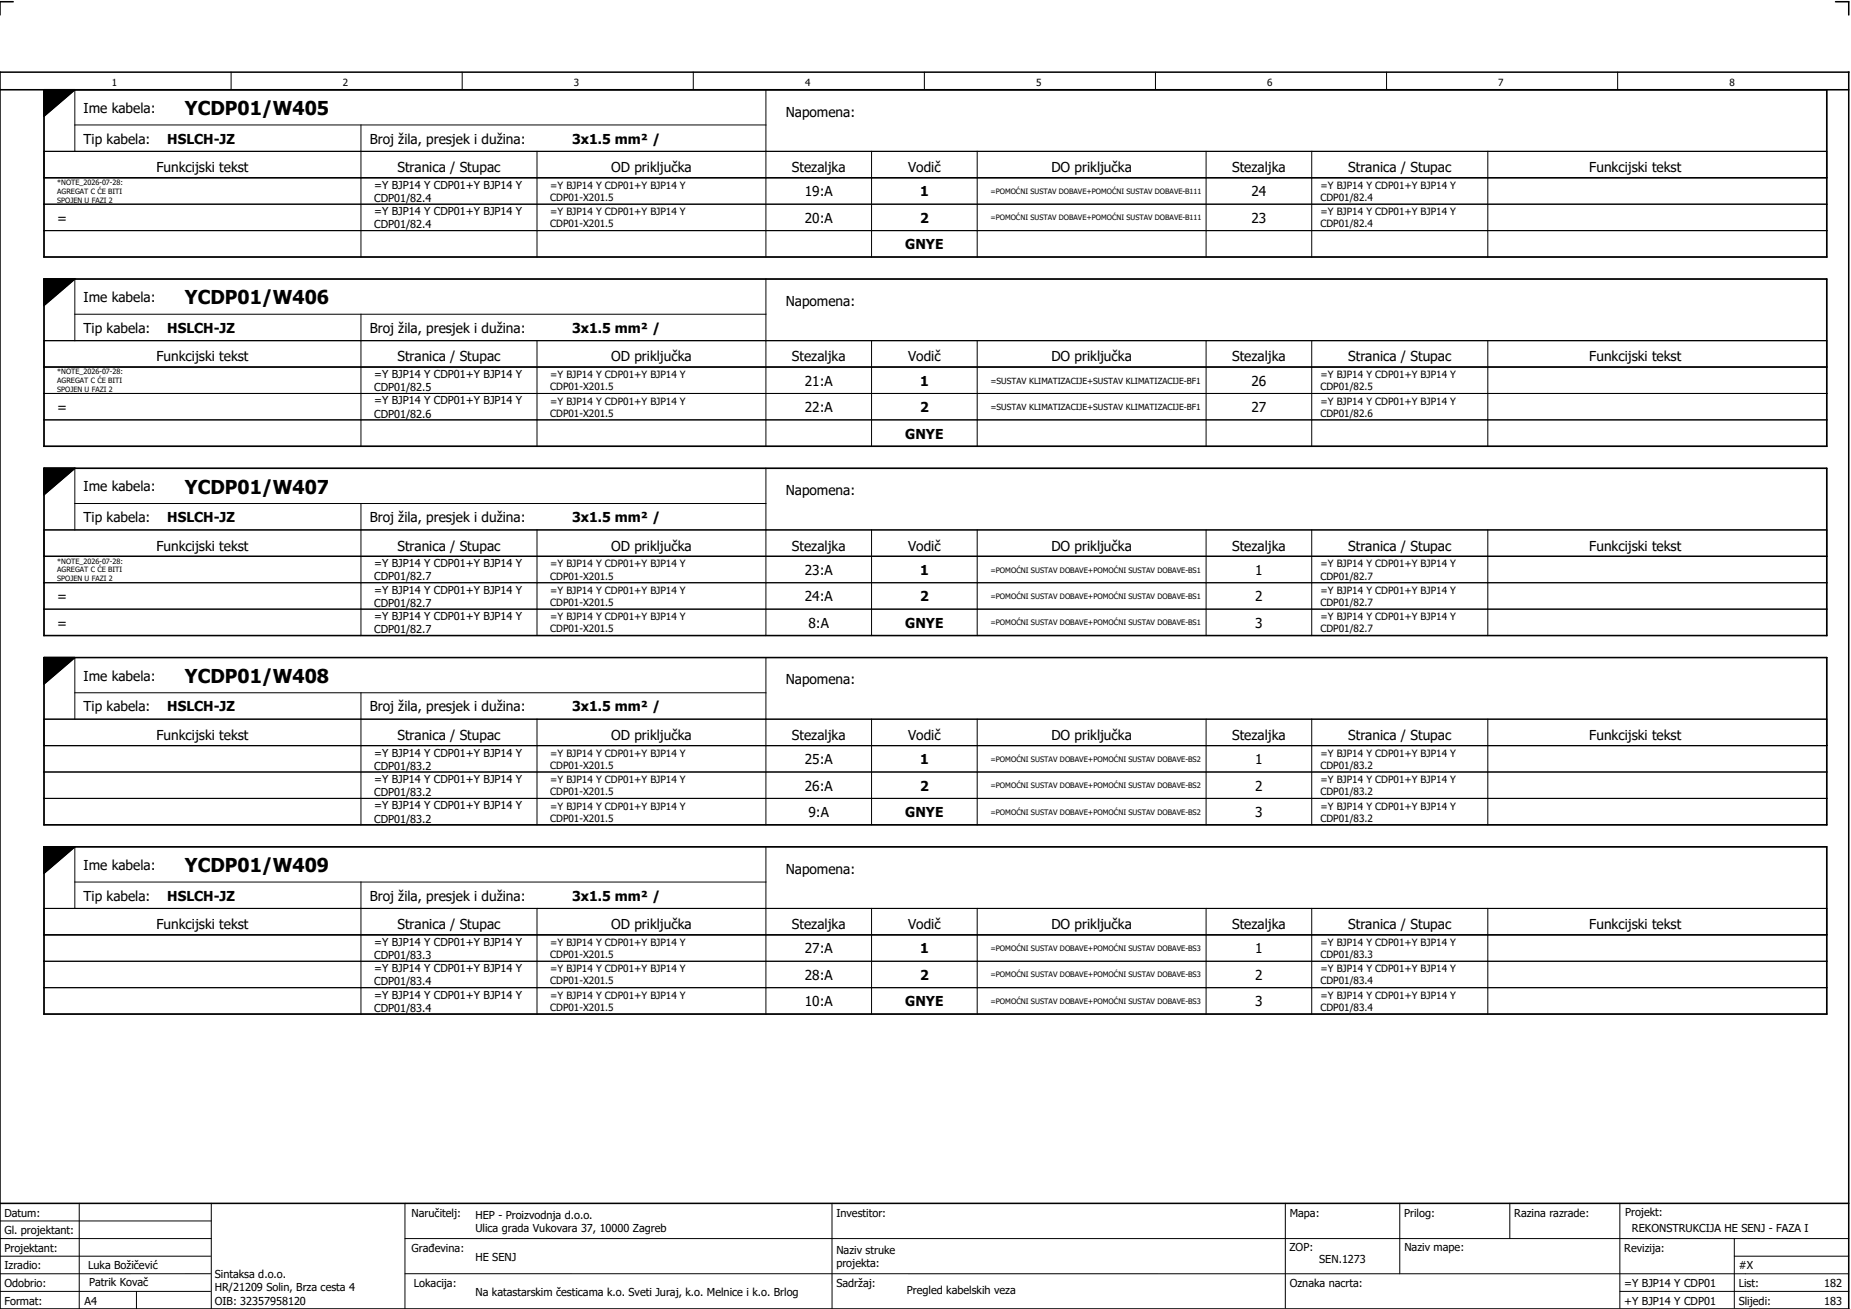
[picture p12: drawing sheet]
<svg xmlns="http://www.w3.org/2000/svg" width="421mm" height="297mm" viewBox="0 0 421 297" stroke-linecap="round" stroke-linejoin="round" font-family="sans-serif">
<defs><g id="words">
<g font-size="4.3">
<text x="42" y="26.1">YCDP01/W405</text>
<text x="42" y="69.1">YCDP01/W406</text>
<text x="42" y="112.1">YCDP01/W407</text>
<text x="42" y="155.1">YCDP01/W408</text>
<text x="42" y="198.1">YCDP01/W409</text>
</g>
<g font-size="3.1">
<text x="19" y="25.6">Ime kabela:</text>
<text x="178.5" y="26.5">Napomena:</text>
<text x="19" y="32.6">Tip kabela:</text>
<text x="38" y="32.6">HSLCH-JZ</text>
<text x="84" y="32.6">Broj žila, presjek i dužina:</text>
<text x="130" y="32.6">3x1.5 mm² /</text>
<text x="35.6" y="39.1">Funkcijski tekst</text>
<text x="90.3" y="39.1">Stranica / Stupac</text>
<text x="138.9" y="39.1">OD priključka</text>
<text x="179.9" y="39.1">Stezaljka</text>
<text x="206.3" y="39.1">Vodič</text>
<text x="238.9" y="39.1">DO priključka</text>
<text x="279.9" y="39.1">Stezaljka</text>
<text x="306.3" y="39.1">Stranica / Stupac</text>
<text x="361.1" y="39.1">Funkcijski tekst</text>
<text x="182.8" y="44.6">19:A</text>
<text x="209" y="44.6">1</text>
<text x="284.3" y="44.6">24</text>
<text x="13" y="50.6">=</text>
<text x="182.8" y="50.6">20:A</text>
<text x="209" y="50.6">2</text>
<text x="284.3" y="50.6">23</text>
<text x="205.7" y="56.6">GNYE</text>
<text x="19" y="68.6">Ime kabela:</text>
<text x="178.5" y="69.5">Napomena:</text>
<text x="19" y="75.6">Tip kabela:</text>
<text x="38" y="75.6">HSLCH-JZ</text>
<text x="84" y="75.6">Broj žila, presjek i dužina:</text>
<text x="130" y="75.6">3x1.5 mm² /</text>
<text x="35.6" y="82.1">Funkcijski tekst</text>
<text x="90.3" y="82.1">Stranica / Stupac</text>
<text x="138.9" y="82.1">OD priključka</text>
<text x="179.9" y="82.1">Stezaljka</text>
<text x="206.3" y="82.1">Vodič</text>
<text x="238.9" y="82.1">DO priključka</text>
<text x="279.9" y="82.1">Stezaljka</text>
<text x="306.3" y="82.1">Stranica / Stupac</text>
<text x="361.1" y="82.1">Funkcijski tekst</text>
<text x="182.8" y="87.6">21:A</text>
<text x="209" y="87.6">1</text>
<text x="284.3" y="87.6">26</text>
<text x="13" y="93.6">=</text>
<text x="182.8" y="93.6">22:A</text>
<text x="209" y="93.6">2</text>
<text x="284.3" y="93.6">27</text>
<text x="205.7" y="99.6">GNYE</text>
<text x="19" y="111.6">Ime kabela:</text>
<text x="178.5" y="112.5">Napomena:</text>
<text x="19" y="118.6">Tip kabela:</text>
<text x="38" y="118.6">HSLCH-JZ</text>
<text x="84" y="118.6">Broj žila, presjek i dužina:</text>
<text x="130" y="118.6">3x1.5 mm² /</text>
<text x="35.6" y="125.1">Funkcijski tekst</text>
<text x="90.3" y="125.1">Stranica / Stupac</text>
<text x="138.9" y="125.1">OD priključka</text>
<text x="179.9" y="125.1">Stezaljka</text>
<text x="206.3" y="125.1">Vodič</text>
<text x="238.9" y="125.1">DO priključka</text>
<text x="279.9" y="125.1">Stezaljka</text>
<text x="306.3" y="125.1">Stranica / Stupac</text>
<text x="361.1" y="125.1">Funkcijski tekst</text>
<text x="182.8" y="130.6">23:A</text>
<text x="209" y="130.6">1</text>
<text x="285.2" y="130.6">1</text>
<text x="13" y="136.6">=</text>
<text x="182.8" y="136.6">24:A</text>
<text x="209" y="136.6">2</text>
<text x="285.2" y="136.6">2</text>
<text x="13" y="142.6">=</text>
<text x="183.7" y="142.6">8:A</text>
<text x="205.7" y="142.6">GNYE</text>
<text x="285.2" y="142.6">3</text>
<text x="19" y="154.6">Ime kabela:</text>
<text x="178.5" y="155.5">Napomena:</text>
<text x="19" y="161.6">Tip kabela:</text>
<text x="38" y="161.6">HSLCH-JZ</text>
<text x="84" y="161.6">Broj žila, presjek i dužina:</text>
<text x="130" y="161.6">3x1.5 mm² /</text>
<text x="35.6" y="168.1">Funkcijski tekst</text>
<text x="90.3" y="168.1">Stranica / Stupac</text>
<text x="138.9" y="168.1">OD priključka</text>
<text x="179.9" y="168.1">Stezaljka</text>
<text x="182.8" y="173.6">25:A</text>
<text x="206.3" y="168.1">Vodič</text>
<text x="209" y="173.6">1</text>
<text x="238.9" y="168.1">DO priključka</text>
<text x="279.9" y="168.1">Stezaljka</text>
<text x="285.2" y="173.6">1</text>
<text x="306.3" y="168.1">Stranica / Stupac</text>
<text x="361.1" y="168.1">Funkcijski tekst</text>
<text x="182.8" y="179.6">26:A</text>
<text x="209" y="179.6">2</text>
<text x="285.2" y="179.6">2</text>
<text x="183.7" y="185.6">9:A</text>
<text x="205.7" y="185.6">GNYE</text>
<text x="285.2" y="185.6">3</text>
<text x="19" y="197.6">Ime kabela:</text>
<text x="178.5" y="198.5">Napomena:</text>
<text x="19" y="204.6">Tip kabela:</text>
<text x="38" y="204.6">HSLCH-JZ</text>
<text x="84" y="204.6">Broj žila, presjek i dužina:</text>
<text x="130" y="204.6">3x1.5 mm² /</text>
<text x="35.6" y="211.1">Funkcijski tekst</text>
<text x="90.3" y="211.1">Stranica / Stupac</text>
<text x="138.9" y="211.1">OD priključka</text>
<text x="179.9" y="211.1">Stezaljka</text>
<text x="206.3" y="211.1">Vodič</text>
<text x="238.9" y="211.1">DO priključka</text>
<text x="279.9" y="211.1">Stezaljka</text>
<text x="306.3" y="211.1">Stranica / Stupac</text>
<text x="361.1" y="211.1">Funkcijski tekst</text>
<text x="182.8" y="216.6">27:A</text>
<text x="209" y="216.6">1</text>
<text x="285.2" y="216.6">1</text>
<text x="182.8" y="222.6">28:A</text>
<text x="209" y="222.6">2</text>
<text x="285.2" y="222.6">2</text>
<text x="182.8" y="228.6">10:A</text>
<text x="205.7" y="228.6">GNYE</text>
<text x="285.2" y="228.6">3</text>
</g>
<g font-size="2.5">
<text x="85" y="42.9">=Y BJP14 Y CDP01+Y BJP14 Y</text>
<text x="85" y="45.9">CDP01/82.4</text>
<text x="85" y="48.9">=Y BJP14 Y CDP01+Y BJP14 Y</text>
<text x="85" y="51.9">CDP01/82.4</text>
<text x="85" y="85.9">=Y BJP14 Y CDP01+Y BJP14 Y</text>
<text x="85" y="88.9">CDP01/82.5</text>
<text x="85" y="91.9">=Y BJP14 Y CDP01+Y BJP14 Y</text>
<text x="85" y="94.9">CDP01/82.6</text>
<text x="85" y="128.9">=Y BJP14 Y CDP01+Y BJP14 Y</text>
<text x="85" y="131.9">CDP01/82.7</text>
<text x="85" y="134.9">=Y BJP14 Y CDP01+Y BJP14 Y</text>
<text x="85" y="137.9">CDP01/82.7</text>
<text x="85" y="140.9">=Y BJP14 Y CDP01+Y BJP14 Y</text>
<text x="85" y="143.9">CDP01/82.7</text>
<text x="85" y="171.9">=Y BJP14 Y CDP01+Y BJP14 Y</text>
<text x="85" y="174.9">CDP01/83.2</text>
<text x="85" y="177.9">=Y BJP14 Y CDP01+Y BJP14 Y</text>
<text x="85" y="180.9">CDP01/83.2</text>
<text x="85" y="183.9">=Y BJP14 Y CDP01+Y BJP14 Y</text>
<text x="85" y="186.9">CDP01/83.2</text>
<text x="85" y="214.9">=Y BJP14 Y CDP01+Y BJP14 Y</text>
<text x="85" y="217.9">CDP01/83.3</text>
<text x="85" y="220.9">=Y BJP14 Y CDP01+Y BJP14 Y</text>
<text x="85" y="223.9">CDP01/83.4</text>
<text x="85" y="226.9">=Y BJP14 Y CDP01+Y BJP14 Y</text>
<text x="85" y="229.9">CDP01/83.4</text>
<text x="1" y="276.4">Datum:</text>
<text x="1" y="280.4">Gl. projektant:</text>
<text x="93.5" y="276.4">Naručitelj:</text>
<text x="108" y="276.9">HEP - Proizvodnja d.o.o.</text>
<text x="108" y="279.9">Ulica grada Vukovara 37, 10000 Zagreb</text>
<text x="190" y="276.4">Investitor:</text>
<text x="293" y="276.4">Mapa:</text>
<text x="319" y="276.4">Prilog:</text>
<text x="344" y="276.4">Razina razrade:</text>
<text x="369.2" y="276.3">Projekt:</text>
<text x="370.8" y="279.9">REKONSTRUKCIJA HE SENJ - FAZA I</text>
<text x="1" y="284.4">Projektant:</text>
<text x="93.5" y="284.4">Građevina:</text>
<text x="108" y="286.4">HE SENJ</text>
<text x="190" y="284.9">Naziv struke</text>
<text x="190" y="287.9">projekta:</text>
<text x="293" y="284.3">ZOP:</text>
<text x="299.7" y="286.9">SEN.1273</text>
<text x="319" y="284.3">Naziv mape:</text>
<text x="369" y="284.4">Revizija:</text>
<text x="1" y="288.4">Izradio:</text>
<text x="1" y="292.4">Odobrio:</text>
<text x="20" y="288.4">Luka Božičević</text>
<text x="20.2" y="292.3">Patrik Kovač</text>
<text x="48.8" y="290.4">Sintaksa d.o.o.</text>
<text x="48.8" y="293.4">HR/21209 Solin, Brza cesta 4</text>
<text x="94" y="292.4">Lokacija:</text>
<text x="190" y="292.4">Sadržaj:</text>
<text x="206" y="293.9">Pregled kabelskih veza</text>
<text x="293" y="292.4">Oznaka nacrta:</text>
<text x="369" y="292.4">=Y BJP14 Y CDP01</text>
<text x="395" y="292.4">List:</text>
<text x="395" y="288.4">#X</text>
<text x="414.4" y="292.4">182</text>
<text x="1" y="296.4">Format:</text>
<text x="19.2" y="296.4">A4</text>
<text x="48.8" y="296.4">OIB: 32357958120</text>
<text x="108" y="294.4">Na katastarskim česticama k.o. Sveti Juraj, k.o. Melnice i k.o. Brlog</text>
<text x="369" y="296.4">+Y BJP14 Y CDP01</text>
<text x="395" y="296.4">Slijedi:</text>
<text x="414.4" y="296.4">183</text>
</g>
<g font-size="2.3">
<text x="125" y="42.9">=Y BJP14 Y CDP01+Y BJP14 Y</text>
<text x="125" y="45.7">CDP01-X201.5</text>
<text x="300" y="42.9">=Y BJP14 Y CDP01+Y BJP14 Y</text>
<text x="300" y="45.7">CDP01/82.4</text>
<text x="125" y="48.9">=Y BJP14 Y CDP01+Y BJP14 Y</text>
<text x="125" y="51.7">CDP01-X201.5</text>
<text x="300" y="48.9">=Y BJP14 Y CDP01+Y BJP14 Y</text>
<text x="300" y="51.7">CDP01/82.4</text>
<text x="125" y="85.9">=Y BJP14 Y CDP01+Y BJP14 Y</text>
<text x="125" y="88.7">CDP01-X201.5</text>
<text x="300" y="85.9">=Y BJP14 Y CDP01+Y BJP14 Y</text>
<text x="300" y="88.7">CDP01/82.5</text>
<text x="125" y="91.9">=Y BJP14 Y CDP01+Y BJP14 Y</text>
<text x="125" y="94.7">CDP01-X201.5</text>
<text x="300" y="91.9">=Y BJP14 Y CDP01+Y BJP14 Y</text>
<text x="300" y="94.7">CDP01/82.6</text>
<text x="125" y="128.9">=Y BJP14 Y CDP01+Y BJP14 Y</text>
<text x="125" y="131.7">CDP01-X201.5</text>
<text x="300" y="128.9">=Y BJP14 Y CDP01+Y BJP14 Y</text>
<text x="300" y="131.7">CDP01/82.7</text>
<text x="125" y="134.9">=Y BJP14 Y CDP01+Y BJP14 Y</text>
<text x="125" y="137.7">CDP01-X201.5</text>
<text x="300" y="134.9">=Y BJP14 Y CDP01+Y BJP14 Y</text>
<text x="300" y="137.7">CDP01/82.7</text>
<text x="125" y="140.9">=Y BJP14 Y CDP01+Y BJP14 Y</text>
<text x="125" y="143.7">CDP01-X201.5</text>
<text x="300" y="140.9">=Y BJP14 Y CDP01+Y BJP14 Y</text>
<text x="300" y="143.7">CDP01/82.7</text>
<text x="125" y="171.9">=Y BJP14 Y CDP01+Y BJP14 Y</text>
<text x="300" y="171.9">=Y BJP14 Y CDP01+Y BJP14 Y</text>
<text x="125" y="174.7">CDP01-X201.5</text>
<text x="125" y="177.9">=Y BJP14 Y CDP01+Y BJP14 Y</text>
<text x="300" y="174.7">CDP01/83.2</text>
<text x="300" y="177.9">=Y BJP14 Y CDP01+Y BJP14 Y</text>
<text x="125" y="180.7">CDP01-X201.5</text>
<text x="125" y="183.9">=Y BJP14 Y CDP01+Y BJP14 Y</text>
<text x="300" y="180.7">CDP01/83.2</text>
<text x="300" y="183.9">=Y BJP14 Y CDP01+Y BJP14 Y</text>
<text x="125" y="186.7">CDP01-X201.5</text>
<text x="300" y="186.7">CDP01/83.2</text>
<text x="125" y="214.9">=Y BJP14 Y CDP01+Y BJP14 Y</text>
<text x="300" y="214.9">=Y BJP14 Y CDP01+Y BJP14 Y</text>
<text x="125" y="217.7">CDP01-X201.5</text>
<text x="125" y="220.9">=Y BJP14 Y CDP01+Y BJP14 Y</text>
<text x="300" y="217.7">CDP01/83.3</text>
<text x="300" y="220.9">=Y BJP14 Y CDP01+Y BJP14 Y</text>
<text x="125" y="223.7">CDP01-X201.5</text>
<text x="125" y="226.9">=Y BJP14 Y CDP01+Y BJP14 Y</text>
<text x="300" y="223.7">CDP01/83.4</text>
<text x="300" y="226.9">=Y BJP14 Y CDP01+Y BJP14 Y</text>
<text x="125" y="229.7">CDP01-X201.5</text>
<text x="300" y="229.7">CDP01/83.4</text>
</g>
<g font-size="2.2">
<text x="25.4" y="19.4">1</text>
<text x="77.9" y="19.4">2</text>
<text x="130.4" y="19.4">3</text>
<text x="182.9" y="19.4">4</text>
<text x="235.4" y="19.4">5</text>
<text x="287.9" y="19.4">6</text>
<text x="340.4" y="19.4">7</text>
<text x="392.9" y="19.4">8</text>
</g>
<g font-size="1.9">
<text x="225" y="87.2">=SUSTAV KLIMATIZACIJE+SUSTAV KLIMATIZACIJE-BF1</text>
<text x="225" y="93.2">=SUSTAV KLIMATIZACIJE+SUSTAV KLIMATIZACIJE-BF1</text>
</g>
<g font-size="1.7">
<text x="13" y="42.1">*NOTE_2026-07-28:</text>
<text x="13" y="44">AGREGAT C ĆE BITI</text>
<text x="13" y="46">SPOJEN U FAZI 2</text>
<text x="225" y="44.1">=POMOĆNI SUSTAV DOBAVE+POMOĆNI SUSTAV DOBAVE-B111</text>
<text x="225" y="50.1">=POMOĆNI SUSTAV DOBAVE+POMOĆNI SUSTAV DOBAVE-B111</text>
<text x="13" y="85.1">*NOTE_2026-07-28:</text>
<text x="13" y="87">AGREGAT C ĆE BITI</text>
<text x="13" y="89">SPOJEN U FAZI 2</text>
<text x="13" y="128.1">*NOTE_2026-07-28:</text>
<text x="13" y="130">AGREGAT C ĆE BITI</text>
<text x="225" y="130.1">=POMOĆNI SUSTAV DOBAVE+POMOĆNI SUSTAV DOBAVE-BS1</text>
<text x="13" y="132">SPOJEN U FAZI 2</text>
<text x="225" y="136.1">=POMOĆNI SUSTAV DOBAVE+POMOĆNI SUSTAV DOBAVE-BS1</text>
<text x="225" y="142.1">=POMOĆNI SUSTAV DOBAVE+POMOĆNI SUSTAV DOBAVE-BS1</text>
<text x="225" y="173.1">=POMOĆNI SUSTAV DOBAVE+POMOĆNI SUSTAV DOBAVE-BS2</text>
<text x="225" y="179.1">=POMOĆNI SUSTAV DOBAVE+POMOĆNI SUSTAV DOBAVE-BS2</text>
<text x="225" y="185.1">=POMOĆNI SUSTAV DOBAVE+POMOĆNI SUSTAV DOBAVE-BS2</text>
<text x="225" y="216.1">=POMOĆNI SUSTAV DOBAVE+POMOĆNI SUSTAV DOBAVE-BS3</text>
<text x="225" y="222.1">=POMOĆNI SUSTAV DOBAVE+POMOĆNI SUSTAV DOBAVE-BS3</text>
<text x="225" y="228.1">=POMOĆNI SUSTAV DOBAVE+POMOĆNI SUSTAV DOBAVE-BS3</text>
</g>
</g></defs>
<g fill="none" stroke="#000" stroke-width=".35">
<path d="M0 16.4h420v281h-420zM3 .4h-3v3M417 .4h3v3M0 20.4h420M10 20.4v38h405v-38M17 20.4l-7 6M10 63.4h405v38h-405zM17 63.4l-7 6M10 106.4h405v38h-405zM17 106.4l-7 6M10 149.4h405v38h-405zM17 149.4l-7 6"/>
<path d="M10 192.4h405v38h-405zM17 192.4l-7 6M0 273.4h420"/>
</g>
<g fill="none" stroke="#000" stroke-width=".23">
<path d="M52.5 16.4v4M105 16.4v4M157.5 16.4v4M210 16.4v4M262.5 16.4v4M315 16.4v4M367.5 16.4v4M10 34.4h405M10 20.4h405v38h-405zM17 28.4h157M17 20.4v14M82 28.4v12"/>
<path d="M122 34.4v6M174 20.4v20M198 34.4v6M222 34.4v6M274 34.4v6M298 34.4v6M338 34.4v6M10 40.4h405M10 46.4h405M10 52.4h405M82 40.5v5.9M82 46.5v5.9"/>
<path d="M82 52.5v5.9M122 40.5v5.9M122 46.5v5.9M122 52.5v5.9M174 40.5v5.9M174 46.5v5.9M174 52.5v5.9M198 40.5v5.9M198 46.5v5.9M198 52.5v5.9M222 40.5v5.9M222 46.5v5.9"/>
<path d="M222 52.5v5.9M274 40.5v5.9M274 46.5v5.9M274 52.5v5.9M298 40.5v5.9M298 46.5v5.9M298 52.5v5.9M338 40.5v5.9M338 46.5v5.9M338 52.5v5.9M10 63.4h405v38h-405zM10 77.4h405"/>
<path d="M17 63.4v14M17 71.4h157M82 71.4v12M122 77.4v6M174 63.4v20M198 77.4v6M222 77.4v6M274 77.4v6M298 77.4v6M338 77.4v6M10 83.4h405M10 89.4h405"/>
<path d="M10 95.4h405M82 83.5v5.9M82 89.5v5.9M82 95.5v5.9M122 83.5v5.9M122 89.5v5.9M122 95.5v5.9M174 83.5v5.9M174 89.5v5.9M174 95.5v5.9M198 83.5v5.9M198 89.5v5.9"/>
<path d="M198 95.5v5.9M222 83.5v5.9M222 89.5v5.9M222 95.5v5.9M274 83.5v5.9M274 89.5v5.9M274 95.5v5.9M298 83.5v5.9M298 89.5v5.9M298 95.5v5.9M338 83.5v5.9M338 89.5v5.9"/>
<path d="M338 95.5v5.9M10 106.4h405v38h-405zM17 106.4v14M17 114.4h157M82 114.4v12M174 106.4v20M10 120.4h405M10 126.4h405M10 132.4h405M10 138.4h405M82 126.5v5.9M82 132.5v5.9"/>
<path d="M82 138.5v5.9M122 120.4v6M122 126.5v5.9M122 132.5v5.9M122 138.5v5.9M174 126.5v5.9M174 132.5v5.9M174 138.5v5.9M198 120.4v6M198 126.5v5.9M198 132.5v5.9M198 138.5v5.9"/>
<path d="M222 120.4v6M222 126.5v5.9M222 132.5v5.9M222 138.5v5.9M274 120.4v6M274 126.5v5.9M274 132.5v5.9M274 138.5v5.9M298 120.4v6M298 126.5v5.9M298 132.5v5.9M298 138.5v5.9"/>
<path d="M338 120.4v6M338 126.5v5.9M338 132.5v5.9M338 138.5v5.9M10 149.4h405v38h-405zM17 149.4v14M17 157.4h157M82 157.4v12M174 149.4v20M10 163.4h405M10 169.4h405M10 175.4h405"/>
<path d="M82 169.5v5.9M82 175.5v5.9M122 163.4v6M122 169.5v5.9M122 175.5v5.9M174 169.5v5.9M174 175.5v5.9M198 163.4v6M198 169.5v5.9M198 175.5v5.9M222 163.4v6M222 169.5v5.9"/>
<path d="M222 175.5v5.9M274 163.4v6M274 169.5v5.9M274 175.5v5.9M298 163.4v6M298 169.5v5.9M298 175.5v5.9M338 163.4v6M338 169.5v5.9M338 175.5v5.9M10 192.4h405v38h-405zM10 181.4h405"/>
<path d="M17 192.4v14M82 181.5v5.9M122 181.5v5.9M174 181.5v5.9M174 192.4v20M198 181.5v5.9M222 181.5v5.9M274 181.5v5.9M298 181.5v5.9M338 181.5v5.9M10 206.4h405M10 212.4h405"/>
<path d="M10 218.4h405M17 200.4h157M82 200.4v12M82 212.5v5.9M82 218.5v5.9M122 206.4v6M122 212.5v5.9M122 218.5v5.9M174 212.5v5.9M174 218.5v5.9M198 206.4v6M198 212.5v5.9"/>
<path d="M198 218.5v5.9M222 206.4v6M222 212.5v5.9M222 218.5v5.9M274 206.4v6M274 212.5v5.9M274 218.5v5.9M298 206.4v6M298 212.5v5.9M298 218.5v5.9M338 206.4v6M338 212.5v5.9"/>
<path d="M338 218.5v5.9M10 224.4h405M82 224.5v5.9M122 224.5v5.9M174 224.5v5.9M198 224.5v5.9M222 224.5v5.9M274 224.5v5.9M298 224.5v5.9M338 224.5v5.9M0 277.4h48M18 273.4v24"/>
<path d="M48 273.4v24M92 273.4v24M189 273.4v24M292 273.4v23.8M318 273.4v16M343 273.4v8M368 273.4v23.8M0 281.4h48M0 285.4h47.8M0 293.4h47.8M31 293.4v4M47.8 289.4h-47.8"/>
<path d="M92 281.4h328M92 289.4h328M368 293.4h52M394 285.4h26M394 281.4v15.8"/>
</g>
<path d="M10 20.4h7l-7 6zM10 63.4h7l-7 6zM10 106.4h7l-7 6zM10 149.4h7l-7 6zM10 192.4h7l-7 6z" fill="#000" stroke="#000" stroke-width=".23"/>
<path d="M10 34.4h405v6h-405zM10 77.4h405v6h-405zM10 120.4h405v6h-405zM10 163.4h405v6h-405zM10 206.4h405v6h-405z" fill="none" stroke="#000" stroke-width=".25"/>
<use href="#words"/>
</svg>
